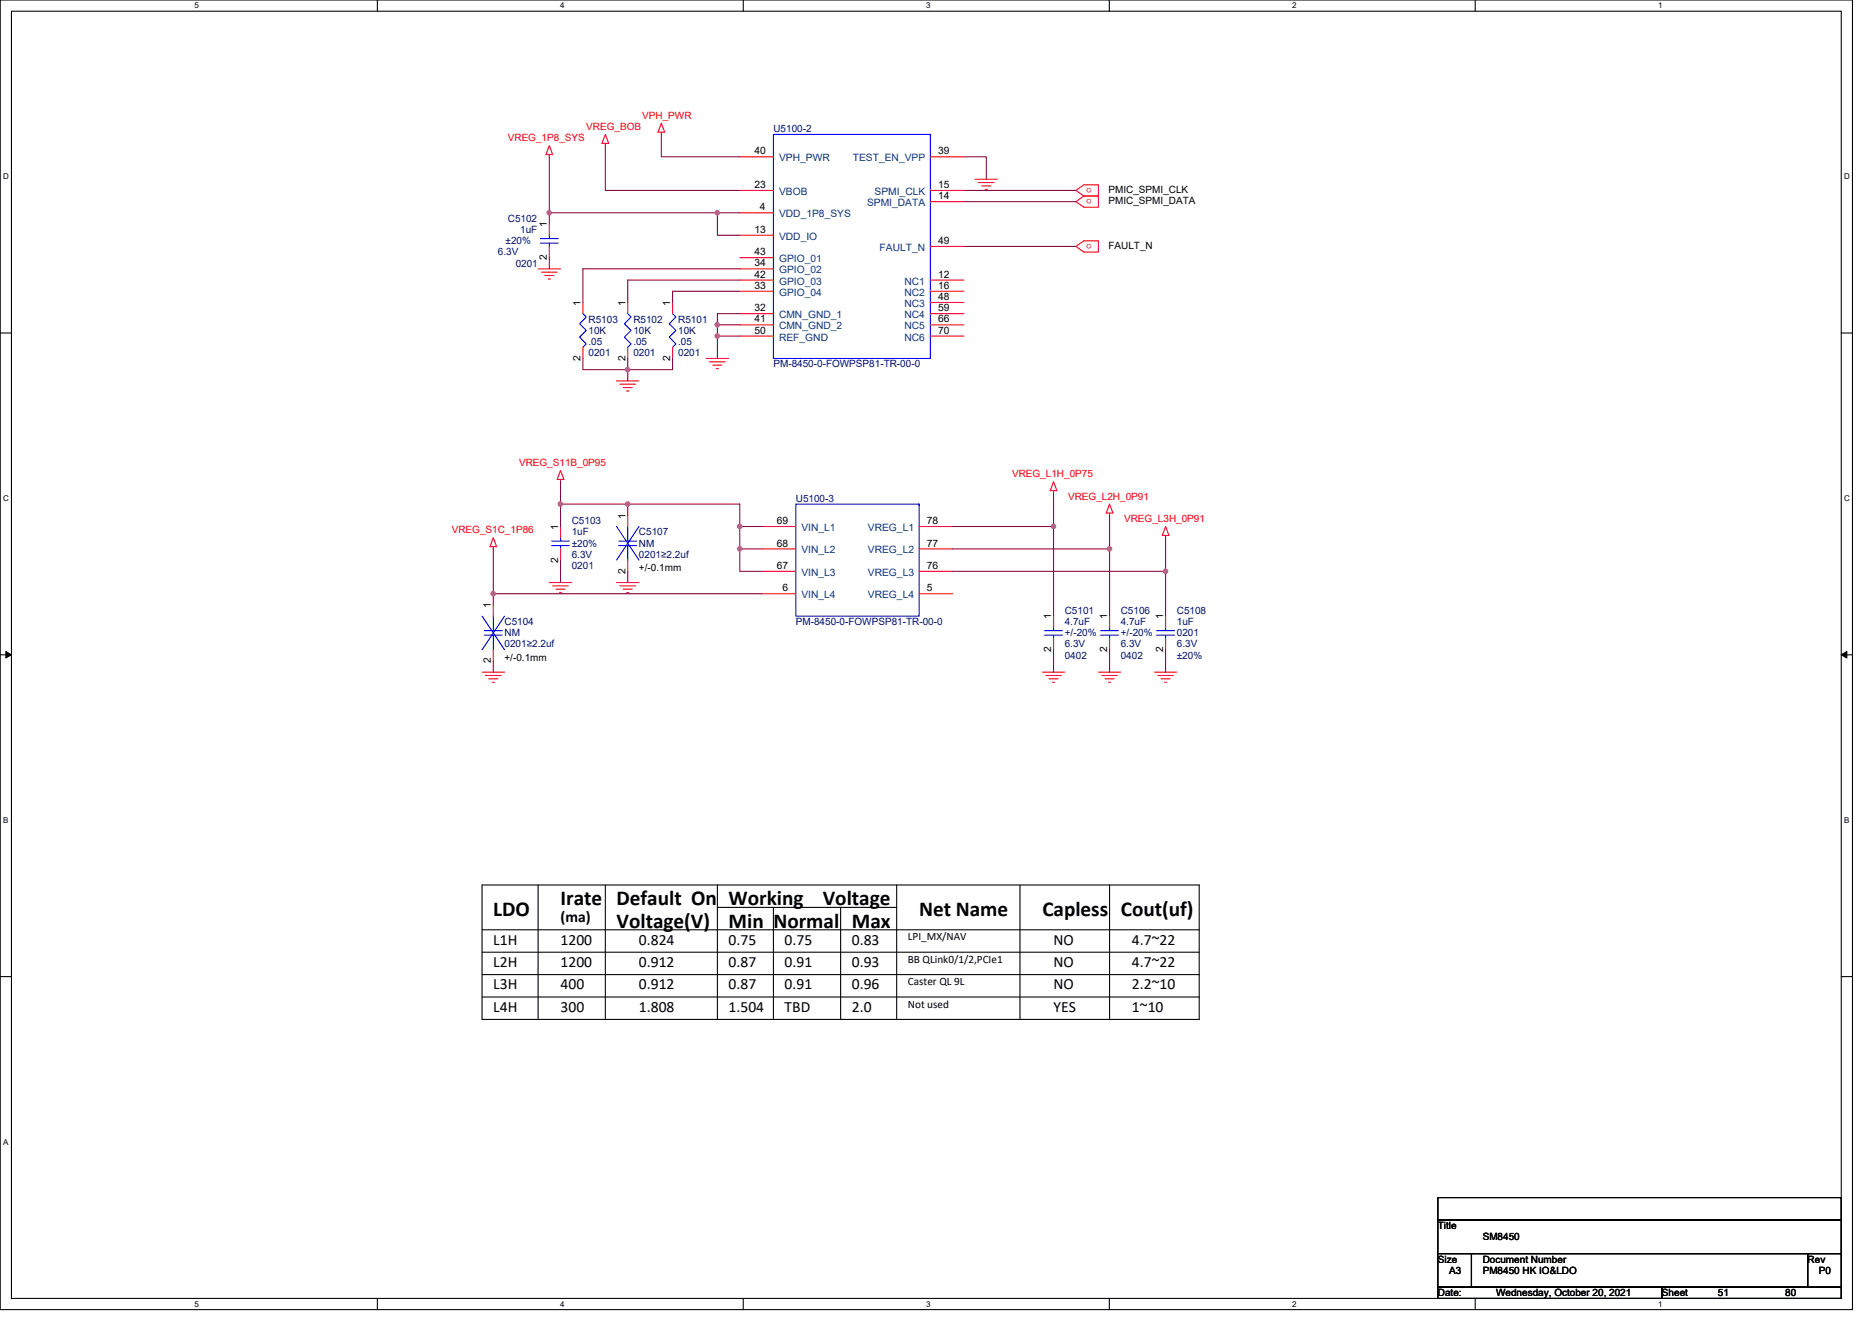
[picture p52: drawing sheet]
<svg xmlns="http://www.w3.org/2000/svg" width="297mm" height="210mm" viewBox="0 0 297 210" stroke-linecap="round" stroke-linejoin="round" font-family="sans-serif">
<defs><g id="words">
<g font-size="3.4">
<text x="88.9" y="143.7">Irate</text>
<text x="97.8" y="143.7">Default On</text>
<text x="115.6" y="143.7">Working</text>
<text x="130.6" y="143.7">Voltage</text>
<text x="78.3" y="145.4">LDO</text>
<text x="97.8" y="147.2">Voltage(V)</text>
<text x="115.6" y="147.2">Min Normal</text>
<text x="135.2" y="147.2">Max</text>
<text x="145.8" y="145.4">Net Name</text>
<text x="165.4" y="145.4">Capless</text>
<text x="177.8" y="145.4">Cout(uf)</text>
</g>
<g font-size="2.5">
<text x="78.3" y="149.9">L1H</text>
<text x="88.9" y="149.9">1200</text>
<text x="88.9" y="146.4">(ma)</text>
<text x="101.4" y="149.9">0.824</text>
<text x="115.6" y="149.9">0.75</text>
<text x="124.5" y="149.9">0.75</text>
<text x="135.2" y="149.9">0.83</text>
<text x="167.2" y="149.9">NO</text>
<text x="179.6" y="149.9">4.7~22</text>
<text x="78.3" y="153.5">L2H</text>
<text x="88.9" y="153.5">1200</text>
<text x="101.4" y="153.5">0.912</text>
<text x="115.6" y="153.5">0.87</text>
<text x="124.5" y="153.5">0.91</text>
<text x="135.2" y="153.5">0.93</text>
<text x="167.2" y="153.5">NO</text>
<text x="179.6" y="153.5">4.7~22</text>
<text x="78.3" y="160.6">L4H</text>
<text x="78.3" y="157">L3H</text>
<text x="88.9" y="157">400</text>
<text x="88.9" y="160.6">300</text>
<text x="101.4" y="157">0.912</text>
<text x="101.4" y="160.6">1.808</text>
<text x="115.6" y="157">0.87</text>
<text x="115.6" y="160.6">1.504</text>
<text x="124.5" y="157">0.91</text>
<text x="124.5" y="160.6">TBD</text>
<text x="135.2" y="157">0.96</text>
<text x="135.2" y="160.6">2.0</text>
<text x="167.2" y="160.6">YES</text>
<text x="167.2" y="157">NO</text>
<text x="179.6" y="160.6">1~10</text>
<text x="179.6" y="157">2.2~10</text>
</g>
<g font-size="1.8">
<text x="144.1" y="149.3">LPI_MX/NAV</text>
<text x="144.1" y="152.8">BB QLink0/1/2,PCIe1</text>
<text x="144.1" y="159.9">Not used</text>
<text x="144.1" y="156.4">Caster QL 9L</text>
</g>
<g font-size="1.6" fill="#f00">
<text x="80.6" y="22.4">VREG_1P8_SYS</text>
<text x="93" y="20.6">VREG_BOB</text>
<text x="101.9" y="18.8">VPH_PWR</text>
<text x="173.2" y="29.8" transform="rotate(180 173.2 29.8)">o</text>
<text x="173.2" y="31.6" transform="rotate(180 173.2 31.6)">o</text>
<text x="173.2" y="38.7" transform="rotate(180 173.2 38.7)">o</text>
<text x="82.4" y="74">VREG_S11B_0P95</text>
<text x="160.6" y="75.7">VREG_L1H_0P75</text>
<text x="169.5" y="79.3">VREG_L2H_0P91</text>
<text x="178.4" y="82.8">VREG_L3H_0P91</text>
<text x="71.7" y="84.6">VREG_S1C_1P86</text>
</g>
<g font-size="1.6" fill="#000080">
<text x="122.7" y="21">U5100-2</text>
<text x="80.6" y="35.2">C5102</text>
<text x="79" y="40.5">6.3V</text>
<text x="80.2" y="38.8">±20%</text>
<text x="82.5" y="37">1uF</text>
<text x="81.8" y="42.3">0201</text>
<text x="93.4" y="51.2">R5103</text>
<text x="93.4" y="53">10K</text>
<text x="100.5" y="51.2">R5102</text>
<text x="100.5" y="53">10K</text>
<text x="107.6" y="51.2">R5101</text>
<text x="107.6" y="53">10K</text>
<text x="93.4" y="54.8">.05</text>
<text x="93.4" y="56.5">0201</text>
<text x="100.5" y="54.8">.05</text>
<text x="100.5" y="56.5">0201</text>
<text x="107.6" y="54.8">.05</text>
<text x="107.6" y="56.5">0201</text>
<text x="122.7" y="58.3">PM-8450-0-FOWPSP81-TR-00-0</text>
<text x="90.7" y="83.2">C5103</text>
<text x="126.3" y="79.6">U5100-3</text>
<text x="90.7" y="85">1uF</text>
<text x="90.7" y="88.5">6.3V</text>
<text x="90.7" y="86.8">±20%</text>
<text x="101.4" y="85">C5107</text>
<text x="101.4" y="86.8">NM</text>
<text x="101.4" y="88.5">0201≥2.2uf</text>
<text x="90.7" y="90.3">0201</text>
<text x="80" y="99.2">C5104</text>
<text x="80" y="101">NM</text>
<text x="126.3" y="99.2">PM-8450-0-FOWPSP81-TR-00-0</text>
<text x="168.9" y="97.4">C5101</text>
<text x="168.9" y="99.2">4.7uF</text>
<text x="168.9" y="101">+/-20%</text>
<text x="177.8" y="97.4">C5106</text>
<text x="177.8" y="99.2">4.7uF</text>
<text x="177.8" y="101">+/-20%</text>
<text x="186.7" y="97.4">C5108</text>
<text x="186.7" y="99.2">1uF</text>
<text x="186.7" y="101">0201</text>
<text x="80" y="102.8">0201≥2.2uf</text>
<text x="168.9" y="104.5">0402</text>
<text x="168.9" y="102.8">6.3V</text>
<text x="177.8" y="104.5">0402</text>
<text x="177.8" y="102.8">6.3V</text>
<text x="186.7" y="102.8">6.3V</text>
<text x="186.7" y="104.5">±20%</text>
</g>
<g font-size="1.6">
<text x="119.7" y="24.5">40</text>
<text x="119.7" y="29.8">23</text>
<text x="148.9" y="24.5">39</text>
<text x="148.9" y="29.8">15</text>
<text x="120.6" y="33.4">4</text>
<text x="148.9" y="31.6">14</text>
<text x="175.9" y="30.6">PMIC_SPMI_CLK</text>
<text x="175.9" y="32.4">PMIC_SPMI_DATA</text>
<text x="86.8" y="41.3" transform="rotate(-90 86.8 41.3)">2</text>
<text x="86.8" y="36.1" transform="rotate(-90 86.8 36.1)">1</text>
<text x="119.7" y="37">13</text>
<text x="119.7" y="40.5">43</text>
<text x="148.9" y="38.7">49</text>
<text x="175.9" y="39.5">FAULT_N</text>
<text x="119.7" y="42.3">34</text>
<text x="119.7" y="44.1">42</text>
<text x="119.7" y="45.8">33</text>
<text x="148.9" y="44.1">12</text>
<text x="148.9" y="45.8">16</text>
<text x="148.9" y="47.6">48</text>
<text x="92.1" y="48.5" transform="rotate(-90 92.1 48.5)">1</text>
<text x="99.2" y="48.5" transform="rotate(-90 99.2 48.5)">1</text>
<text x="106.3" y="48.5" transform="rotate(-90 106.3 48.5)">1</text>
<text x="119.7" y="49.4">32</text>
<text x="119.7" y="51.2">41</text>
<text x="119.7" y="53">50</text>
<text x="148.9" y="49.4">59</text>
<text x="148.9" y="51.2">66</text>
<text x="148.9" y="53">70</text>
<text x="92.1" y="57.3" transform="rotate(-90 92.1 57.3)">2</text>
<text x="99.2" y="57.3" transform="rotate(-90 99.2 57.3)">2</text>
<text x="106.3" y="57.3" transform="rotate(-90 106.3 57.3)">2</text>
<text x="99.2" y="82.3" transform="rotate(-90 99.2 82.3)">1</text>
<text x="123.2" y="83.2">69</text>
<text x="147.1" y="83.2">78</text>
<text x="88.6" y="89.3" transform="rotate(-90 88.6 89.3)">2</text>
<text x="88.6" y="84.1" transform="rotate(-90 88.6 84.1)">1</text>
<text x="123.2" y="86.7">68</text>
<text x="147.1" y="86.7">77</text>
<text x="99.2" y="91.1" transform="rotate(-90 99.2 91.1)">2</text>
<text x="101.4" y="90.7">+/-0.1mm</text>
<text x="123.2" y="90.3">67</text>
<text x="124.1" y="93.9">6</text>
<text x="147.1" y="90.3">76</text>
<text x="147.1" y="93.9">5</text>
<text x="77.9" y="96.5" transform="rotate(-90 77.9 96.5)">1</text>
<text x="166.8" y="98.3" transform="rotate(-90 166.8 98.3)">1</text>
<text x="175.7" y="98.3" transform="rotate(-90 175.7 98.3)">1</text>
<text x="184.6" y="98.3" transform="rotate(-90 184.6 98.3)">1</text>
<text x="77.9" y="105.3" transform="rotate(-90 77.9 105.3)">2</text>
<text x="80" y="104.9">+/-0.1mm</text>
<text x="166.8" y="103.5" transform="rotate(-90 166.8 103.5)">2</text>
<text x="175.7" y="103.5" transform="rotate(-90 175.7 103.5)">2</text>
<text x="184.6" y="103.5" transform="rotate(-90 184.6 103.5)">2</text>
<text x="228.2" y="195.1">Title</text>
<text x="235.3" y="196.8">SM8450</text>
<text x="228.2" y="200.4">Size</text>
<text x="229.9" y="202.2">A3</text>
<text x="235.3" y="200.4">Document Number</text>
<text x="235.3" y="202.2">PM8450 HK IO&amp;LDO</text>
<text x="286.8" y="200.4">Rev</text>
<text x="288.6" y="202.2">P0</text>
<text x="228.2" y="205.7">Date:</text>
<text x="237.4" y="205.7">Wednesday, October 20, 2021</text>
<text x="263.7" y="205.7">Sheet</text>
<text x="272.6" y="205.7">51</text>
<text x="283.3" y="205.7">80</text>
</g>
<g font-size="1.6" fill="#004080">
<text x="123.6" y="25.6">VPH_PWR</text>
<text x="135.3" y="25.6">TEST_EN_VPP</text>
<text x="123.6" y="30.9">VBOB</text>
<text x="123.6" y="34.5">VDD_1P8_SYS</text>
<text x="137.6" y="32.7">SPMI_DATA</text>
<text x="138.8" y="30.9">SPMI_CLK</text>
<text x="123.6" y="38.1">VDD_IO</text>
<text x="123.6" y="41.6">GPIO_01</text>
<text x="139.6" y="39.8">FAULT_N</text>
<text x="123.6" y="43.4">GPIO_02</text>
<text x="123.6" y="45.2">GPIO_03</text>
<text x="123.6" y="46.9">GPIO_04</text>
<text x="143.5" y="45.2">NC1</text>
<text x="143.5" y="46.9">NC2</text>
<text x="123.6" y="50.5">CMN_GND_1</text>
<text x="123.6" y="52.3">CMN_GND_2</text>
<text x="143.5" y="48.7">NC3</text>
<text x="143.5" y="50.5">NC4</text>
<text x="143.5" y="52.3">NC5</text>
<text x="123.6" y="54.1">REF_GND</text>
<text x="143.5" y="54.1">NC6</text>
<text x="127.2" y="84.3">VIN_L1</text>
<text x="127.2" y="87.8">VIN_L2</text>
<text x="137.7" y="84.3">VREG_L1</text>
<text x="137.7" y="87.8">VREG_L2</text>
<text x="127.2" y="91.4">VIN_L3</text>
<text x="127.2" y="95">VIN_L4</text>
<text x="137.7" y="91.4">VREG_L3</text>
<text x="137.7" y="95">VREG_L4</text>
</g>
<g font-size="1.3">
<text x="30.8" y="1.3">5</text>
<text x="88.9" y="1.3">4</text>
<text x="147" y="1.3">3</text>
<text x="205" y="1.3">2</text>
<text x="263.1" y="1.3">1</text>
<text x=".5" y="28.4">D</text>
<text x="292.6" y="28.4">D</text>
<text x=".5" y="79.5">C</text>
<text x="292.6" y="79.5">C</text>
<text x=".5" y="130.6">B</text>
<text x="292.6" y="130.6">B</text>
<text x=".5" y="181.7">A</text>
<text x="30.8" y="207.4">5</text>
<text x="88.9" y="207.4">4</text>
<text x="147" y="207.4">3</text>
<text x="205" y="207.4">2</text>
<text x="263.1" y="207.4">1</text>
</g>
</g></defs>
<path d="M0 0h293.9v207.9h-293.9zM1.8 1.8h290.4v204.3h-290.4z" fill="none" stroke="#000" stroke-width=".17"/>
<g fill="#fff">
<path d="M30.8 .2h.7v1.4h-.7z"/>
<path d="M30.8 206.3h.7v1.4h-.7z"/>
</g>
<path d="M59.9 0v1.8M59.9 206.1v1.8" fill="none" stroke="#000" stroke-width=".17"/>
<g fill="#fff">
<path d="M88.9 .2h.7v1.4h-.7z"/>
<path d="M88.9 206.3h.7v1.4h-.7z"/>
</g>
<path d="M117.9 0v1.8M117.9 206.1v1.8" fill="none" stroke="#000" stroke-width=".17"/>
<g fill="#fff">
<path d="M147 .2h.7v1.4h-.7z"/>
<path d="M147 206.3h.7v1.4h-.7z"/>
</g>
<path d="M176 0v1.8M176 206.1v1.8" fill="none" stroke="#000" stroke-width=".17"/>
<g fill="#fff">
<path d="M205 .2h.7v1.4h-.7z"/>
<path d="M205 206.3h.7v1.4h-.7z"/>
</g>
<path d="M234.1 0v1.8M234.1 206.1v1.8" fill="none" stroke="#000" stroke-width=".17"/>
<g fill="#fff">
<path d="M263.1 .2h.7v1.4h-.7z"/>
<path d="M263.1 206.3h.7v1.4h-.7z"/>
<path d="M.5 27.3h.9v1.4h-.9z"/>
<path d="M292.6 27.3h.9v1.4h-.9z"/>
<path d="M.5 78.4h.9v1.4h-.9z"/>
<path d="M292.6 78.4h.9v1.4h-.9z"/>
</g>
<path d="M0 52.9h1.8M292.2 52.9h1.7" fill="none" stroke="#000" stroke-width=".17"/>
<g fill="#fff">
<path d="M.5 129.5h.8v1.4h-.8z"/>
<path d="M292.6 129.5h.9v1.4h-.9z"/>
</g>
<path d="M0 103.9h1.8M292.2 103.9h1.7" fill="none" stroke="#000" stroke-width=".17"/>
<path d="M.9 103.4l.9 .5-.9 .5zM292.2 103.9l.8-.5v1z" fill="#000" stroke="#000" stroke-width=".16"/>
<path d="M.5 180.5h.8v1.4h-.8z" fill="#fff"/>
<g fill="none" stroke="#000" stroke-width=".17">
<path d="M0 155h1.8M76.5 140.5h113.8v21.3h-113.8zM76.5 147.6h113.8M76.5 151.1h113.8M76.5 154.7h113.8M76.5 158.2h113.8M85.4 140.5v21.3M96.1 140.5v21.3M113.8 140.5v21.3M113.8 144h28.5M122.7 144v17.8M133.4 144v17.8"/>
<path d="M142.3 140.5v21.3M161.8 140.5v21.3M176.1 140.5v21.3M292.2 155h1.7M228.2 190.1h64v3.5h-64zM228.2 193.6h64v5.4h-64zM228.2 199h5.3v5.3h-5.3zM233.5 199h.1M233.5 199h53.3v5.3h-53.3zM286.8 199h.1M286.8 199h5.4v5.3h-5.4zM292.2 190.1h.1"/>
<path d="M292.2 193.6h.1M292.2 199h.1M228.2 204.3h35.5v1.8h-35.5zM263.7 204.3h.1M263.7 204.3h28.5v1.8h-28.5zM292.2 204.3h.1"/>
</g>
<g fill="none" stroke="#f00" stroke-width=".17">
<path d="M104.9 19.6l.6 1.4h-1.1zM87.2 23.1l.5 1.4h-1.1zM87.2 24.5v.4M87.2 35.6v1.7M87.2 39.1v1.8M96.1 21.3l.5 1.5h-1.1zM96.1 22.8v.3M104.9 21v.3M117.4 24.9h5.3M117.4 30.2h5.3M117.4 33.8h5.3M117.4 37.3h5.3"/>
<path d="M147.6 24.9h5.3M147.6 30.2h5.3M147.6 32h5.3M147.6 39.1h5.3M154.7 28.4h3.6M155.3 29h2.5M155.8 29.5h1.4M156.3 30.1h.4M170.7 30.2l1.3-.9h2.3v1.8h-2.3zM170.7 32l1.3-.9h2.3v1.8h-2.3zM170.7 39.1l1.3-.9h2.3v1.8h-2.3zM85.4 42.7h3.5"/>
<path d="M85.9 43.2h2.5M86.4 43.7h1.5M87 44.3h.3M92.5 48v1.8M92.5 55.1v1.8M99.6 48v1.8M99.6 55.1v1.8M106.7 48v1.8M106.7 55.1v1.8M112.1 56.9h3.5M112.6 57.4h2.5M113.1 58h1.5"/>
<path d="M113.7 58.5h.3M117.4 40.9h5.3M117.4 42.7h5.3M117.4 44.4h5.3M117.4 46.2h5.3M117.4 49.8h5.3M117.4 51.6h5.3M117.4 53.3h5.3M147.6 44.4h5.3M147.6 46.2h5.3M147.6 48h5.3M147.6 49.8h5.3"/>
<path d="M147.6 51.6h5.3M147.6 53.3h5.3M88.9 74.7l.6 1.4h-1.1zM88.9 76.1v.4M97.8 60.5h3.6M98.4 61h2.5M98.9 61.5h1.4M99.4 62.1h.4M167.2 76.5l.5 1.4h-1.1zM167.2 77.9v.3M78.3 85.3l.5 1.5h-1.1zM78.3 86.8v.3"/>
<path d="M78.3 96v1.8M87.2 92.5h3.5M87.7 93h2.5M88.2 93.5h1.5M88.8 94.1h.3M88.9 83.6v1.7M88.9 87.1v1.8M97.8 92.5h3.6M98.4 93h2.5M98.9 93.5h1.4M99.4 94.1h.4M99.6 81.8v1.8"/>
<path d="M99.6 88.9v1.8M120.9 83.6h5.4M120.9 87.1h5.4M120.9 90.7h5.4M120.9 94.2h5.4M145.8 83.6h5.4M145.8 87.1h5.4M145.8 90.7h5.4M145.8 94.2h5.4M167.2 97.8v1.8M176.1 80l.5 1.4h-1.1zM176.1 81.4v.4"/>
<path d="M176.1 97.8v1.8M185 83.6l.5 1.4h-1.1zM185 85v.3M185 97.8v1.8M76.5 106.7h3.5M77 107.2h2.5M77.6 107.7h1.4M78.1 108.3h.3M78.3 103.1v1.8M165.4 106.7h3.5M165.9 107.2h2.5M166.5 107.7h1.4"/>
<path d="M167 108.3h.3M167.2 101.3v1.8M174.3 106.7h3.5M174.8 107.2h2.5M175.3 107.7h1.5M175.9 108.3h.3M176.1 101.3v1.8M183.2 106.7h3.5M183.7 107.2h2.5M184.2 107.7h1.5M184.8 108.3h.3M185 101.3v1.8"/>
</g>
<g fill="none" stroke="#00f" stroke-width=".17">
<path d="M85.7 37.9h2.9M85.7 38.6h2.9M87.2 37.3v.6M87.2 38.6v.5M122.7 21.3h24.9v35.6h-24.9zM147.6 21.3h.1M92.5 49.8l.5 .5-1 1.1 1 1.1-1 1 1 1.1-.5 .5M99.6 49.8l.5 .5-1 1.1 1 1.1-1 1 1 1.1-.5 .5M106.7 49.8l.5 .5-1 1.1 1 1.1-1 1 1 1.1-.5 .5M76.5 97.8l3.5 5.3M78.3 97.8v2.3M80 97.8l-3.5 5.3"/>
<path d="M87.5 85.9h2.9M87.5 86.6h2.9M88.9 85.3v.6M88.9 86.6v.5M97.8 83.6l3.6 5.3M98.2 85.9h2.8M98.2 86.6h2.8M99.6 83.6v2.3M99.6 86.6v2.3M101.4 83.6l-3.6 5.3M126.3 80h19.5v17.8h-19.5zM145.8 80h.1"/>
<path d="M167.2 99.6v.5M176.1 99.6v.5M185 99.6v.5M76.9 100.1h2.8M76.9 100.8h2.8M78.3 100.8v2.3M165.8 100.1h2.8M165.8 100.8h2.8M167.2 100.8v.5M174.6 100.1h2.9M174.6 100.8h2.9M176.1 100.8v.5"/>
<path d="M183.5 100.1h2.9M183.5 100.8h2.9M185 100.8v.5"/>
</g>
<g fill="none" stroke="#800040" stroke-width=".17">
<path d="M87.2 33.8h26.6M87.2 24.9v8.9M87.2 33.8v1.8M96.1 23.1v7.1h21.3M104.9 21.3v3.6h12.5M113.8 33.8v3.5h3.6M113.8 33.8h3.6M152.9 30.2h17.8M152.9 32h17.8M152.9 24.9h3.6v3.5M152.9 39.1h17.8M87.2 40.9v1.8"/>
<path d="M92.5 56.9v1.8h7.1M99.6 56.9v1.8M99.6 58.7v1.8M106.7 56.9v1.8h-7.1M117.4 46.2h-10.7v1.8M117.4 49.8h-3.6v1.8M117.4 51.6h-3.6v1.7M117.4 53.3h-3.6v3.6M117.4 42.7h-24.9v5.3M117.4 44.4h-17.8v3.6M88.9 76.5v3.5M167.2 78.2v5.4"/>
<path d="M78.3 94.2h42.6M78.3 87.1v7.1M78.3 94.2v1.8M88.9 88.9v3.6M88.9 80h10.7M88.9 80v3.6M99.6 80h17.8v3.6M99.6 80v1.8M99.6 90.7v1.8M120.9 87.1h-3.5v3.6h3.5M120.9 83.6h-3.5v3.5M151.2 83.6h16"/>
<path d="M151.2 87.1h24.9M151.2 90.7h33.8M167.2 83.6v14.2M176.1 81.8v5.3M176.1 87.1v10.7M185 85.3v5.4M185 90.7v7.1M78.3 104.9v1.8M167.2 103.1v3.6M176.1 103.1v3.6M185 103.1v3.6"/>
</g>
<g fill="#f0f" stroke="#f0f" stroke-width=".17">
<circle cx="113.8" cy="33.8" r=".35"/>
<circle cx="87.1" cy="33.8" r=".35"/>
<circle cx="113.8" cy="51.5" r=".35"/>
<circle cx="113.8" cy="53.3" r=".35"/>
<circle cx="88.9" cy="80" r=".35"/>
<circle cx="117.4" cy="87.1" r=".35"/>
<circle cx="99.6" cy="80" r=".35"/>
<circle cx="78.3" cy="94.2" r=".35"/>
<circle cx="167.2" cy="83.6" r=".35"/>
<circle cx="176" cy="87.1" r=".35"/>
<circle cx="184.9" cy="90.7" r=".35"/>
<circle cx="117.4" cy="83.6" r=".35"/>
<circle cx="99.6" cy="58.7" r=".35"/>
</g>
<use href="#words"/>
</svg>
